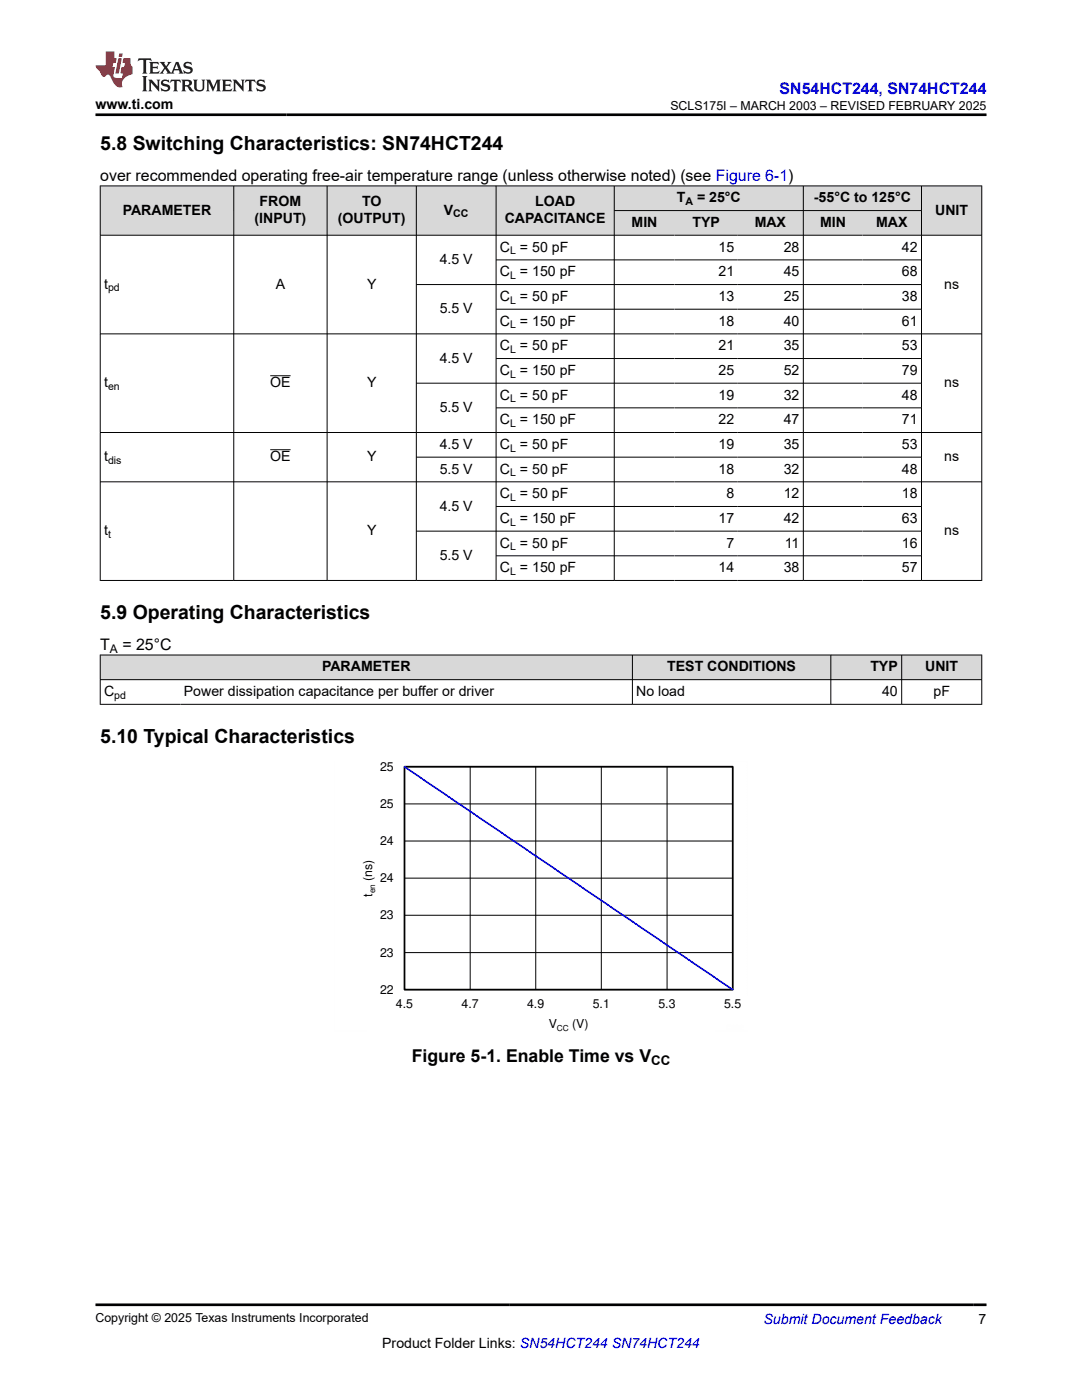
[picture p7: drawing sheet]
<svg xmlns="http://www.w3.org/2000/svg" width="216mm" height="279mm" viewBox="0 0 216 279" stroke-linecap="round" stroke-linejoin="round" font-family="sans-serif">
<defs><g id="words">
<g font-size="3.9">
<text x="20" y="29.9">5.8 Switching Characteristics: SN74HCT244</text>
<text x="20" y="123.5">5.9 Operating Characteristics</text>
<text x="20" y="148.2">5.10 Typical Characteristics</text>
</g>
<text font-size="3.5" x="82.2" y="211.9">Figure 5-1. Enable Time vs V</text>
<text font-size="3.2" fill="#00f" x="155.6" y="18.7">SN54HCT244, SN74HCT244</text>
<g font-size="3.2">
<text x="20" y="36.1">over recommended operating free-air temperature range (unless otherwise noted) (see Figure 6-1)</text>
<text x="20" y="129.7">T</text>
<text x="24.4" y="129.7">= 25°C</text>
</g>
<g font-size="2.8">
<text x="19" y="21.8">www.ti.com</text>
<text x="51.8" y="41.1">FROM</text>
<text x="72.2" y="41.1">TO</text>
<text x="106.8" y="41.1">LOAD</text>
<text x="135" y="40.4">T</text>
<text x="139.1" y="40.4">= 25°C</text>
<text x="162.4" y="40.4">-55°C to 125°C</text>
<text x="24.5" y="42.8">PARAMETER</text>
<text x="50.8" y="44.5">(INPUT)</text>
<text x="67.4" y="44.5">(OUTPUT)</text>
<text x="88.6" y="42.8">V</text>
<text x="100.7" y="44.5">CAPACITANCE</text>
<text x="126" y="45.3">MIN</text>
<text x="138.2" y="45.3">TYP</text>
<text x="150.6" y="45.3">MAX</text>
<text x="163.6" y="45.3">MIN</text>
<text x="174.8" y="45.3">MAX</text>
<text x="186.6" y="42.8">UNIT</text>
<text x="87.7" y="52.7">4.5 V</text>
<text x="99.8" y="50.2">C = 50 pF</text>
<text x="143.4" y="50.2">15</text>
<text x="156.4" y="50.2">28</text>
<text x="180" y="50.2">42</text>
<text x="20.8" y="57.6">t</text>
<text x="55" y="57.6">A</text>
<text x="73.2" y="57.6">Y</text>
<text x="99.8" y="55.1">C = 150 pF</text>
<text x="143.4" y="55.1">21</text>
<text x="156.4" y="55.1">45</text>
<text x="180" y="55.1">68</text>
<text x="188.4" y="57.6">ns</text>
<text x="87.7" y="62.5">5.5 V</text>
<text x="99.8" y="60.1">C = 50 pF</text>
<text x="99.8" y="65">C = 150 pF</text>
<text x="143.4" y="60.1">13</text>
<text x="143.4" y="65">18</text>
<text x="156.4" y="60.1">25</text>
<text x="156.4" y="65">40</text>
<text x="180" y="60.1">38</text>
<text x="180" y="65">61</text>
<text x="99.8" y="69.9">C = 50 pF</text>
<text x="143.4" y="69.9">21</text>
<text x="156.4" y="69.9">35</text>
<text x="180" y="69.9">53</text>
<text x="20.8" y="77.3">t</text>
<text x="53.9" y="77.3">OE</text>
<text x="73.2" y="77.3">Y</text>
<text x="87.7" y="72.4">4.5 V</text>
<text x="99.8" y="74.8">C = 150 pF</text>
<text x="143.4" y="74.8">25</text>
<text x="156.4" y="74.8">52</text>
<text x="180" y="74.8">79</text>
<text x="188.4" y="77.3">ns</text>
<text x="87.7" y="82.2">5.5 V</text>
<text x="99.8" y="79.7">C = 50 pF</text>
<text x="143.4" y="79.7">19</text>
<text x="156.4" y="79.7">32</text>
<text x="180" y="79.7">48</text>
<text x="87.7" y="89.6">4.5 V</text>
<text x="99.8" y="84.7">C = 150 pF</text>
<text x="99.8" y="89.6">C = 50 pF</text>
<text x="143.4" y="84.7">22</text>
<text x="143.4" y="89.6">19</text>
<text x="156.4" y="84.7">47</text>
<text x="156.4" y="89.6">35</text>
<text x="180" y="84.7">71</text>
<text x="180" y="89.6">53</text>
<text x="20.8" y="92.1">t</text>
<text x="53.9" y="92.1">OE</text>
<text x="73.2" y="92.1">Y</text>
<text x="87.7" y="94.5">5.5 V</text>
<text x="99.8" y="94.5">C = 50 pF</text>
<text x="143.4" y="94.5">18</text>
<text x="156.4" y="94.5">32</text>
<text x="180" y="94.5">48</text>
<text x="188.4" y="92.1">ns</text>
<text x="87.7" y="101.9">4.5 V</text>
<text x="99.8" y="99.4">C = 50 pF</text>
<text x="144.9" y="99.4">8</text>
<text x="156.4" y="99.4">12</text>
<text x="180" y="99.4">18</text>
<text x="20.8" y="106.8">t</text>
<text x="73.2" y="106.8">Y</text>
<text x="99.8" y="104.4">C = 150 pF</text>
<text x="143.4" y="104.4">17</text>
<text x="156.4" y="104.4">42</text>
<text x="180" y="104.4">63</text>
<text x="188.4" y="106.8">ns</text>
<text x="87.7" y="111.7">5.5 V</text>
<text x="99.8" y="109.3">C = 50 pF</text>
<text x="144.9" y="109.3">7</text>
<text x="156.6" y="109.3">11</text>
<text x="180" y="109.3">16</text>
<text x="99.8" y="114.2">C = 150 pF</text>
<text x="143.4" y="114.2">14</text>
<text x="156.4" y="114.2">38</text>
<text x="180" y="114.2">57</text>
<text x="64.3" y="134">PARAMETER</text>
<text x="133.1" y="134">TEST CONDITIONS</text>
<text x="173.7" y="134">TYP</text>
<text x="184.6" y="134">UNIT</text>
<text x="20.8" y="138.9">C</text>
<text x="36.7" y="138.9">Power dissipation capacitance per buffer or driver</text>
<text x="127" y="138.9">No load</text>
<text x="176" y="138.9">40</text>
<text x="186.3" y="138.9">pF</text>
<text x="76.3" y="269">Product Folder Links: SN54HCT244 SN74HCT244</text>
<text x="195.3" y="264.2">7</text>
</g>
<text font-size="2.8" fill="#00f" x="152.4" y="264.2">Submit Document Feedback</text>
<text font-size="2.6" x="129.9" y="212.6">CC</text>
<g font-size="2.5">
<text x="133.8" y="21.9">SCLS175I – MARCH 2003 – REVISED FEBRUARY 2025</text>
<text x="75.9" y="153.8">25</text>
<text x="75.9" y="161.2">25</text>
<text x="75.9" y="168.7">24</text>
<text x="74.3" y="179" transform="rotate(-90 74.3 179)">t</text>
<text x="74.3" y="175.8" transform="rotate(-90 74.3 175.8)">(ns)</text>
<text x="75.9" y="176.1">24</text>
<text x="75.9" y="183.5">23</text>
<text x="75.9" y="190.9">23</text>
<text x="75.9" y="198.3">22</text>
<text x="79" y="201.3">4.5</text>
<text x="92.1" y="201.3">4.7</text>
<text x="105.2" y="201.3">4.9</text>
<text x="118.3" y="201.3">5.1</text>
<text x="131.4" y="201.3">5.3</text>
<text x="144.5" y="201.3">5.5</text>
<text x="109.5" y="205.2">V</text>
<text x="114.2" y="205.2">(V)</text>
<text x="19" y="263.9">Copyright © 2025 Texas Instruments Incorporated</text>
</g>
<text font-size="2.4" x="21.9" y="130.3">A</text>
<g font-size="2.1">
<text x="136.8" y="40.9">A</text>
<text x="90.4" y="43.4">CC</text>
<text x="101.8" y="50.8">L</text>
<text x="21.6" y="58.2">pd</text>
<text x="101.8" y="55.7">L</text>
<text x="101.8" y="60.6">L</text>
<text x="101.8" y="65.5">L</text>
<text x="101.8" y="70.5">L</text>
<text x="21.6" y="77.9">en</text>
<text x="101.8" y="75.4">L</text>
<text x="101.8" y="80.3">L</text>
<text x="101.8" y="85.2">L</text>
<text x="21.6" y="92.6">dis</text>
<text x="101.8" y="90.2">L</text>
<text x="101.8" y="95.1">L</text>
<text x="101.8" y="100">L</text>
<text x="21.6" y="107.4">t</text>
<text x="101.8" y="104.9">L</text>
<text x="101.8" y="109.8">L</text>
<text x="101.8" y="114.8">L</text>
<text x="22.8" y="139.5">pd</text>
</g>
<g font-size="1.7">
<text x="74.9" y="178.3" transform="rotate(-90 74.9 178.3)">en</text>
<text x="111.1" y="205.8">CC</text>
</g>
</g></defs>
<g fill="#d8d8d8">
<path d="M20 37.1h175.9v4.9h-175.9z" fill-rule="evenodd"/>
<path d="M20.1 37.2h26.5v9.7h-26.5z" fill-rule="evenodd"/>
<path d="M46.7 37.2h18.5v9.7h-18.5z" fill-rule="evenodd"/>
<path d="M65.3 37.2h17.7v9.7h-17.7z" fill-rule="evenodd"/>
<path d="M83.1 37.2h15.8v9.7h-15.8z" fill-rule="evenodd"/>
<path d="M99.1 37.2h23.4v9.7h-23.4z" fill-rule="evenodd"/>
<path d="M122.6 37.2h37.6v4.8h-37.6z" fill-rule="evenodd"/>
<path d="M160.4 37.2h23.4v4.8h-23.4z" fill-rule="evenodd"/>
<path d="M183.9 37.2h11.9v9.7h-11.9z" fill-rule="evenodd"/>
<path d="M122.6 42.1h12v4.8h-12z" fill-rule="evenodd"/>
<path d="M134.6 42.1h12.6v4.8h-12.6z" fill-rule="evenodd"/>
<path d="M147.2 42.1h13v4.8h-13z" fill-rule="evenodd"/>
<path d="M160.4 42.1h11.7v4.8h-11.7z" fill-rule="evenodd"/>
<path d="M172.1 42.1h11.7v4.8h-11.7z" fill-rule="evenodd"/>
</g>
<g fill="none" stroke="#000" stroke-width=".2">
<path d="M19.9 37.1h176.1M20 37v78.9M46.6 37v78.9M65.3 37v78.9M83.1 37v78.9M99 37v78.9M122.6 37v78.9M160.3 37v78.9M183.9 37v78.9M195.9 37v78.9M19.9 46.9h176.1M83.1 56.8h100.8"/>
<path d="M99 51.9h84.9M122.6 42h61.3M19.9 66.6h176.1M53.9 75h4.1M83.1 76.5h100.8M99 61.7h84.9M99 71.6h84.9M19.9 86.3h176.1M19.9 96.2h176.1M53.9 89.8h4.1M83.1 91.2h100.8M99 81.4h84.9"/>
<path d="M19.9 115.8h176.1M83.1 106h100.8M99 101.1h84.9M99 110.9h84.9"/>
</g>
<g fill="#d8d8d8">
<path d="M20 130.7h175.9v4.9h-175.9z" fill-rule="evenodd"/>
<path d="M20.1 130.8h106v4.8h-106z" fill-rule="evenodd"/>
<path d="M126.3 130.8h39.4v4.8h-39.4z" fill-rule="evenodd"/>
<path d="M165.8 130.8h14.1v4.8h-14.1z" fill-rule="evenodd"/>
<path d="M180 130.8h15.8v4.8h-15.8z" fill-rule="evenodd"/>
</g>
<g fill="none" stroke="#000" stroke-width=".2">
<path d="M19.9 130.7h176.1M19.9 135.6h176.1M20 130.7v9.9M126.2 130.7v9.9M165.8 130.7v9.9M179.9 130.7v9.9M195.9 130.7v9.9M19.9 140.6h176.1M80.7 153h65.5v44.5h-65.5zM93.8 153v44.5M106.9 153v44.5M120 153v44.5"/>
<path d="M133.1 153v44.5M80.7 175.3h65.5M80.7 167.8h65.5M80.7 160.4h65.5M80.7 190.1h65.5M80.7 182.7h65.5"/>
</g>
<path d="M80.7 153h65.5v44.5h-65.5z" fill="none" stroke="#000" stroke-width=".34"/>
<path d="M80.7 153l65.5 44.5" fill="none" stroke="#00f" stroke-width=".34"/>
<path d="M66.7 151.9v53.9M79.4 151.9h69.8M149.2 151.9v46.8M66.7 205.7h6.4M142.8 205.7h6.4" fill="none" stroke="#fefefe" stroke-width=".2" stroke-dasharray=".4 .1" stroke-linecap="butt"/>
<path d="M27.7 11.6l-.2 .6 .5-.2h.6v.1v2.2l-.2 .4h1l-.2-.4v-2.2v-.1h.5l.5 .2-.1-.6zM29.8 12.4l.2 .3v1.6l-.2 .4h1.9l.1-.6a1.08 1.08 0 0 1-1.3 .2v-.7h.6l.4 .2v-.7l-.4 .2h-.6v-.5l.2-.2a1 1 0 0 1 1 .3l-.1-.5zM31.8 12.4l1 1.1-1 1.2h.9l-.2-.2 .4-.8 .5 .8-.2 .2h1.6l-.2-.2 .1-.5h1l.1 .5-.1 .2h.9l-.2-.4-.8-1.9h-.5l-1 2.1-.8-1.1 .9-1h-.8l.2 .2-.5 .6-.3-.6 .1-.2zM35.2 12.8l.4 1h-.8zM36.8 12.5a.65 .65 0 0 0-.2 .7 .65 .65 0 0 0 .6 .5l.7 .1 .1 .3a.79 .79 0 0 1-.7 .4 .79 .79 0 0 1-.7-.5l.1 .7 .2-.1a.93 .93 0 0 0 1.1 0 .93 .93 0 0 0 .4-.9 1.46 1.46 0 0 0-1.2-.6l-.1-.3a1.09 1.09 0 0 1 1.2 .2l-.2-.6-.1 .1-.6-.2zM28.4 15.2l.2 .4v2.2l-.2 .4h1l-.2-.4v-2.2l.2-.4zM29.6 15.9l.2 .4v1.5l-.2 .4h.8l-.3-.4v-1.3l1.7 1.8v-2l.2-.4h-.8l.2 .2 .1 1.1-1.2-1.3zM32.3 16a.65 .65 0 0 0-.2 .8 .65 .65 0 0 0 .7 .4l.6 .2 .1 .2a.79 .79 0 0 1-.7 .4 .79 .79 0 0 1-.7-.5l.1 .7 .2-.1a.93 .93 0 0 0 1.1 .1 .93 .93 0 0 0 .4-1 1.46 1.46 0 0 0-1.2-.5l-.1-.4a1.09 1.09 0 0 1 1.2 .2l-.2-.6-.1 .1-.6-.1zM34.1 15.9l-.1 .6a.63 .63 0 0 1 .7-.3l.1 1.6-.3 .4h1l-.2-.4v-1.6a.66 .66 0 0 1 .8 .3l-.1-.6zM36.2 15.9l.2 .4v1.5l-.2 .4h.9l-.2-.2v-.7h.5l.1 .2a.79 .79 0 0 0 1.2 .6l-1-.9a.61 .61 0 0 0 .6-.6 .61 .61 0 0 0-.5-.7zM36.9 16.2h.2a.47 .47 0 0 1 .5 .1 .47 .47 0 0 1 .1 .5l-.2 .1-.6 .1zM38.5 15.9l.2 .2a2.27 2.27 0 0 0 .4 2 1.04 1.04 0 0 0 1.7-.7v-1.3l.2-.2h-.8l.2 .4v1.1a.6 .6 0 0 1-.6 .6 .6 .6 0 0 1-.6-.6v-1.1l.3-.4zM41.1 15.9l.2 .4v1.5l-.2 .4h.7l-.2-.4v-1.4l.9 1.9 .8-1.9v1.4l-.2 .4h1l-.3-.4v-1.5l.3-.4h-.8l-.7 1.5-.7-1.5zM44.3 15.9l.2 .4v1.5l-.2 .4h1.9l.1-.6a1.09 1.09 0 0 1-1.3 .2v-.7h.6l.4 .2v-.6l-.4 .2h-.6v-.6l.2-.1a1.01 1.01 0 0 1 1 .3l-.1-.6zM46.4 15.9l.3 .4v1.5l-.3 .4h.8l-.2-.4v-1.3l1.6 1.8v-2l.2-.4h-.7l.2 .2v1.1l-1.2-1.3zM49 15.9l-.1 .6a.63 .63 0 0 1 .8-.3v1.6l-.3 .4h1l-.2-.4v-1.6a.66 .66 0 0 1 .8 .3l-.1-.6zM51.4 16a.65 .65 0 0 0-.2 .8 .65 .65 0 0 0 .6 .4l.6 .2 .2 .2a.79 .79 0 0 1-.8 .4 .79 .79 0 0 1-.6-.5l.1 .7 .2-.1a.93 .93 0 0 0 1 .1 .93 .93 0 0 0 .5-1 1.46 1.46 0 0 0-1.3-.5l-.1-.4a1.09 1.09 0 0 1 1.3 .2l-.2-.6-.2 .1-.5-.1z" fill="#231f20"/>
<path d="M21.1 10.3v2.7h-2.1l.1 .4 .9 1a.95 .95 0 0 0 .9 .9 .59 .59 0 0 1 .6-.4 .59 .59 0 0 1 .5 .3l.4 .8a1.59 1.59 0 0 0 2.1 1.4 1.61 1.61 0 0 1 1-2.3l1-.3-.1-1.5a1.59 1.59 0 0 1-.4-1.7h-1.4l-.2 .9h.5l-.1 .9h-.5l-.2 .9v.3l.4 .1-.2 .9h-.6a.73 .73 0 0 1-1.1-.7l.3-1.5h-.5l.2-.9h.5l.2-.9h-.5v-1.3zM23.6 11.6l-.6 3.1h.7l.6-3.1zM23.8 10.7l-.1 .6h.7l.1-.6z" fill="#ed1c24"/>
<path d="M19 22.9h177.8M19 260.4h177.8" fill="none" stroke="#000" stroke-width=".53"/>
<use href="#words"/>
</svg>
